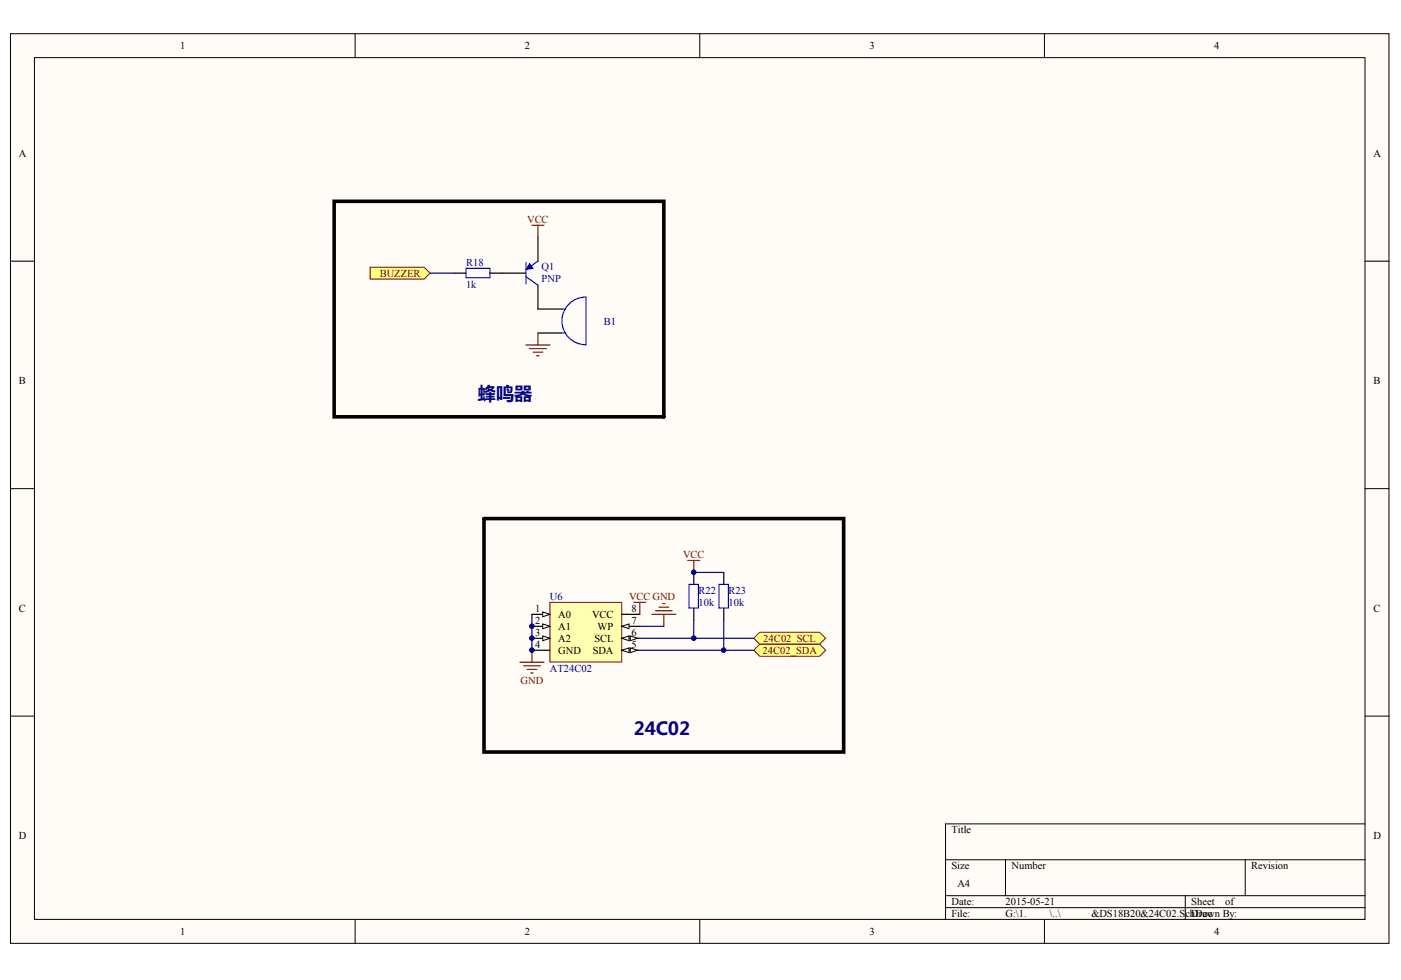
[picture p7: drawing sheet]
<svg xmlns="http://www.w3.org/2000/svg" width="289mm" height="202mm" viewBox="0 0 289 202" stroke-linecap="round" stroke-linejoin="round" font-family="sans-serif">
<defs><g id="words">
<g font-size="3.7" fill="#000080">
<text x="98.6" y="82.5">蜂鸣器</text>
<text x="130.7" y="151.7">24C02</text>
</g>
<g font-size="2.2">
<text x="37.2" y="10.1">1</text>
<text x="108.2" y="10.1">2</text>
<text x="179.3" y="10.1">3</text>
<text x="250.4" y="10.1">4</text>
<text x="3.9" y="32.3">A</text>
<text x="283.2" y="32.3">A</text>
<text x="3.9" y="79.3">B</text>
<text x="283.3" y="79.3">B</text>
<text x="3.9" y="126.2">C</text>
<text x="110.3" y="126.2">1</text>
<text x="110.3" y="128.7">2</text>
<text x="110.3" y="131.2">3</text>
<text x="115.1" y="127.5">A0</text>
<text x="115.1" y="129.9">A1</text>
<text x="122.1" y="127.5">VCC</text>
<text x="123.2" y="129.9">WP</text>
<text x="130.2" y="131.2">6</text>
<text x="130.2" y="128.7">7</text>
<text x="130.2" y="126.2">8</text>
<text x="283.3" y="126.2">C</text>
<text x="110.3" y="133.6">4</text>
<text x="115.1" y="132.4">A2</text>
<text x="115.1" y="134.9">GND</text>
<text x="122.2" y="134.9">SDA</text>
<text x="122.6" y="132.4">SCL</text>
<text x="130.2" y="133.6">5</text>
<text x="3.9" y="173.1">D</text>
<text x="196.2" y="171.9">Title</text>
<text x="283.2" y="173.1">D</text>
<text x="196.2" y="179.3">Size</text>
<text x="208.6" y="179.3">Number</text>
<text x="258" y="179.3">Revision</text>
<text x="197.5" y="183">A4</text>
<text x="196.2" y="186.7">Date:</text>
<text x="196.2" y="189.2">File:</text>
<text x="207.4" y="186.7">2015-05-21</text>
<text x="207.4" y="189.2">G:\1.</text>
<text x="216.5" y="189.2">\..\</text>
<text x="225.1" y="189.2">&amp;DS18B20&amp;24C02.S</text>
<text x="244.4" y="189.2">chDrawn By:</text>
<text x="245.7" y="186.7">Sheet</text>
<text x="246.5" y="189.2">Doc</text>
<text x="252.7" y="186.7">of</text>
<text x="37.2" y="192.9">1</text>
<text x="108.2" y="192.9">2</text>
<text x="179.3" y="192.9">3</text>
<text x="250.4" y="192.9">4</text>
</g>
<g font-size="2.2" fill="#800000">
<text x="108.7" y="46">VCC</text>
<text x="78.3" y="57.1">BUZZER</text>
<text x="140.9" y="115.1">VCC</text>
<text x="129.8" y="123.8">VCC GND</text>
<text x="157.3" y="134.9">24C02_SDA</text>
<text x="157.4" y="132.4">24C02_SCL</text>
<text x="107.4" y="141">GND</text>
</g>
<g font-size="2.2" fill="#000080">
<text x="96.1" y="54.9">R18</text>
<text x="96.1" y="59.3">1k</text>
<text x="111.7" y="55.6">Q1</text>
<text x="111.7" y="58.1">PNP</text>
<text x="124.5" y="67">B1</text>
<text x="113.4" y="123.8">U6</text>
<text x="144.1" y="122.5">R22</text>
<text x="144.1" y="125">10k</text>
<text x="150.2" y="122.5">R23</text>
<text x="150.2" y="125">10k</text>
<text x="113.4" y="138.6">AT24C02</text>
</g>
</g></defs>
<g fill="#fffcf8" stroke="#000" stroke-width=".21">
<path d="M2.2 7h284.2v187.6h-284.2z"/>
<path d="M7.1 11.9h274.4v177.7h-274.4z"/>
</g>
<g fill="none" stroke="#000" stroke-width=".21">
<path d="M73.2 7v4.9M144.3 7v4.9M215.4 7v4.9M2.2 53.9h4.9M281.5 53.9h5M2.2 100.8h4.9M281.5 100.8h5M2.2 147.7h4.9M281.5 147.7h5M195 177.3h86.5M207.4 177.3v7.5M256.8 177.3v7.5"/>
<path d="M281.5 169.9h-86.5v19.8M73.2 189.7v4.9M144.3 189.7v4.9M195 184.8h86.5M195 187.2h86.5M215.4 189.7v4.9M244.4 184.8v4.9"/>
</g>
<path d="M93.6 56.3h2.5M101 56.3h7.5M110.9 58.8v5h5M110.9 48.9v5M110.9 68.7h5" fill="none" stroke="#000" stroke-width=".25"/>
<path d="M96.1 55.4h4.9v1.9h-4.9zM108.5 54.1v4.5M108.5 57.1l2.4 1.7M110.9 53.9l-1.7 1.2M115.9 68.7h.7M115.9 63.8h.7M120.8 71.1a4.9 4.9 0 0 1-4.9-4.9 4.9 4.9 0 0 1 4.9-4.9v9.9" fill="none" stroke="#00f" stroke-width=".25"/>
<path d="M109.7 46.5h2.5M110.9 46.5v2.4M108.5 71.2h4.9M109.2 71.9h3.5M109.9 72.6h2M110.7 73.4h.5M110.9 68.7v2.5" fill="none" stroke="#800000" stroke-width=".25"/>
<path d="M109.2 54.4l.7 1-1.4 .2z" fill="#00f" stroke="#00f" stroke-width=".21"/>
<path d="M88.7 56.3h4.9" fill="none" stroke="#000080" stroke-width=".25"/>
<path d="M113.4 124.3h14.8v12.2h-14.8z" fill="#ffffb0" stroke="#800000" stroke-width=".21"/>
<path d="M109.7 126.7h3.7" fill="none" stroke="#000" stroke-width=".25"/>
<path d="M111.9 126.2l1.5 .5-1.5 .5z" fill="#fffcf8" stroke="#000" stroke-width=".21"/>
<path d="M109.7 129.2h3.7" fill="none" stroke="#000" stroke-width=".25"/>
<path d="M111.9 128.7l1.5 .5-1.5 .5z" fill="#fffcf8" stroke="#000" stroke-width=".21"/>
<path d="M109.7 131.7h3.7" fill="none" stroke="#000" stroke-width=".25"/>
<path d="M111.9 131.2l1.5 .5-1.5 .5z" fill="#fffcf8" stroke="#000" stroke-width=".21"/>
<path d="M109.7 134.1h3.7M128.2 134.1h3.8" fill="none" stroke="#000" stroke-width=".25"/>
<g fill="#fffcf8" stroke="#000" stroke-width=".21">
<path d="M128.2 134.1l1.5-.5v1z"/>
<path d="M130 133.6l1.5 .5-1.5 .5z"/>
</g>
<path d="M128.2 131.7h3.8" fill="none" stroke="#000" stroke-width=".25"/>
<g fill="#fffcf8" stroke="#000" stroke-width=".21">
<path d="M128.2 131.7l1.5-.5v1z"/>
<path d="M130 131.2l1.5 .5-1.5 .5z"/>
</g>
<path d="M128.2 129.2h3.8" fill="none" stroke="#000" stroke-width=".25"/>
<path d="M128.2 129.2l1.5-.5v1z" fill="#fffcf8" stroke="#000" stroke-width=".21"/>
<path d="M143.1 118.1v2.4M149.3 118.1v2.4M128.2 126.7h3.8M143.1 125.5v2.5M149.3 125.5v2.5" fill="none" stroke="#000" stroke-width=".25"/>
<g fill="none" stroke="#800000" stroke-width=".25">
<path d="M141.8 115.6h2.5M143.1 115.6v2.5M107.2 136.6h5M108 137.3h3.4M108.7 138.1h2M109.5 138.8h.4M109.7 134.1v2.5M130.7 124.3h2.5M132 124.3v2.4M134.4 126.7h5M135.2 126h3.4M135.9 125.2h2"/>
<path d="M136.6 124.5h.5M136.9 126.7v2.5"/>
</g>
<path d="M143.1 118.1h6.2M109.7 126.7v7.4M132 134.1h23.4M132 131.7h23.4M132 129.2h4.9M143.1 128v3.7M149.3 128v6.1" fill="none" stroke="#000080" stroke-width=".25"/>
<path d="M142.1 120.5h1.9v4.9h-1.9zM148.3 120.5h1.9v4.9h-1.9z" fill="none" stroke="#00f" stroke-width=".25"/>
<g fill="#ffff80" stroke="#800000" stroke-width=".21">
<path d="M76.3 55.1h11.2l1.2 1.2-1.2 1.3h-11.2z" fill-rule="evenodd"/>
<path d="M155.4 131.7l1.3-1.3h12.3l1.3 1.3-1.3 1.2h-12.3z" fill-rule="evenodd"/>
<path d="M155.4 134.1l1.3-1.2h12.3l1.3 1.2-1.3 1.3h-12.3z" fill-rule="evenodd"/>
</g>
<path d="M68.9 41.5h68v44.5h-68zM99.8 107h74.2v48.1h-74.2z" fill="none" stroke="#000" stroke-width=".74"/>
<g fill="#000080" stroke="#000080" stroke-width=".21">
<circle cx="109.7" cy="134.1" r=".48"/>
<circle cx="109.7" cy="131.6" r=".48"/>
<circle cx="109.7" cy="129.2" r=".48"/>
<circle cx="143.1" cy="131.6" r=".48"/>
<circle cx="143.1" cy="118.1" r=".48"/>
<circle cx="149.2" cy="134.1" r=".47"/>
</g>
<use href="#words"/>
</svg>
